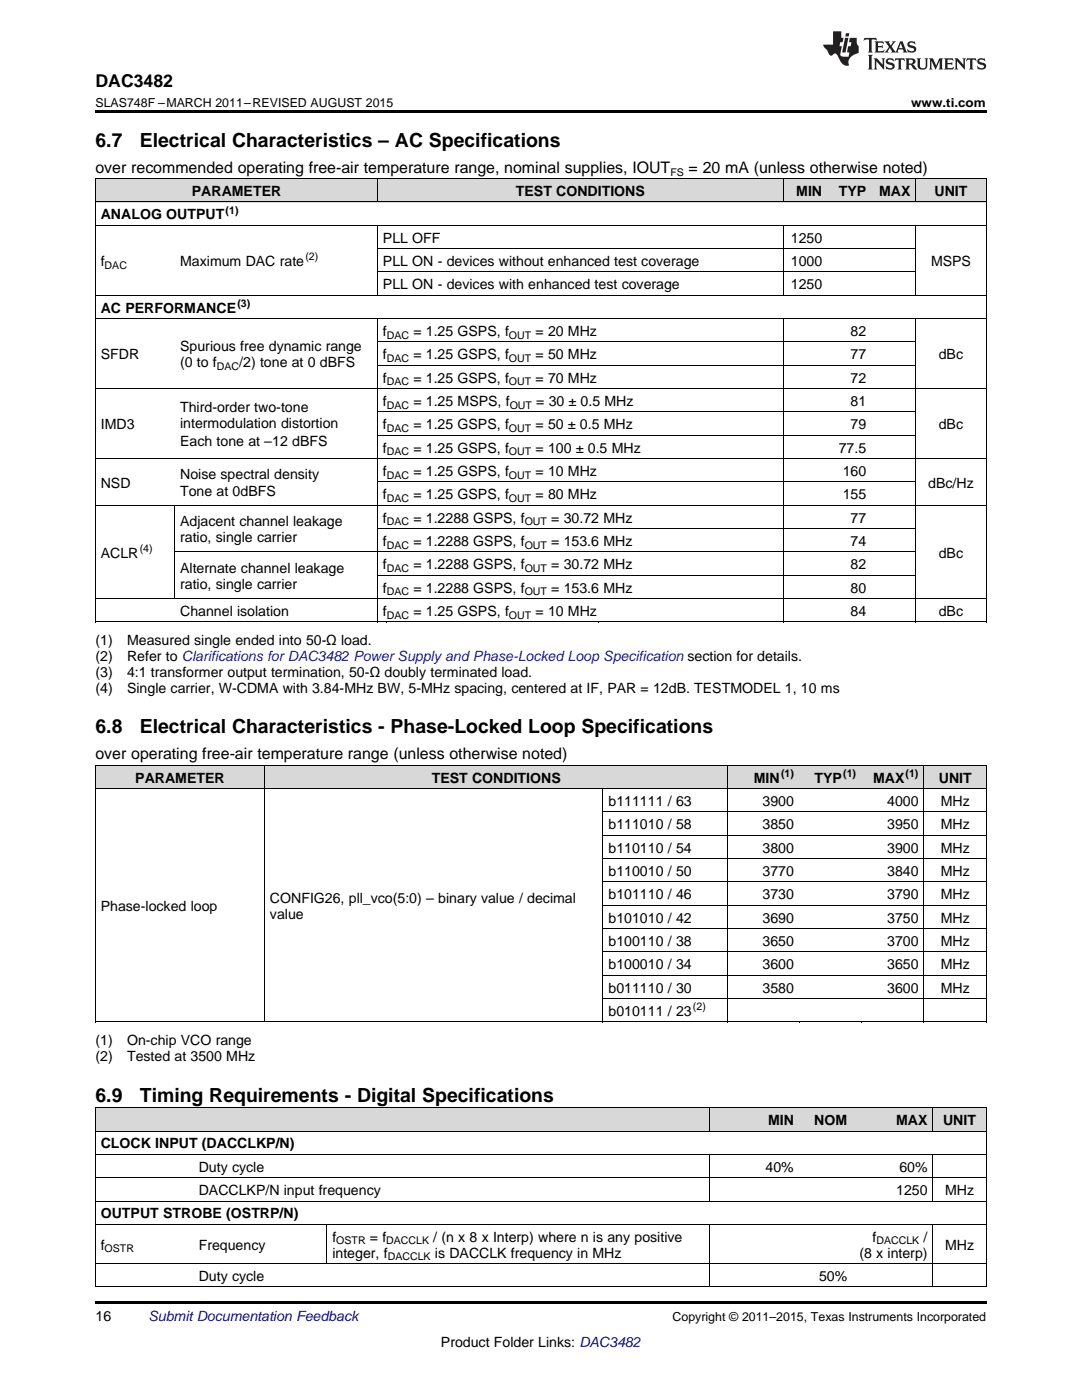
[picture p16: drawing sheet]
<svg xmlns="http://www.w3.org/2000/svg" width="216mm" height="279mm" viewBox="0 0 216 279" stroke-linecap="round" stroke-linejoin="round" font-family="sans-serif">
<defs><g id="words">
<g font-size="3.9">
<text x="19" y="29.3">6.7</text>
<text x="27.9" y="29.3">Electrical Characteristics – AC Specifications</text>
<text x="19" y="146.4">6.8</text>
<text x="27.9" y="146.4">Electrical Characteristics - Phase-Locked Loop Specifications</text>
<text x="19" y="219.9">6.9</text>
<text x="27.9" y="219.9">Timing Requirements - Digital Specifications</text>
</g>
<text font-size="3.5" x="19" y="17.3">DAC3482</text>
<g font-size="3.2">
<text x="19" y="34.4">over recommended operating free-air temperature range, nominal supplies, IOUT</text>
<text x="137.4" y="34.4">= 20 mA (unless otherwise noted)</text>
<text x="19" y="151.5">over operating free-air temperature range (unless otherwise noted)</text>
</g>
<g font-size="2.8">
<text x="38.3" y="39.1">PARAMETER</text>
<text x="102.9" y="39.1">TEST CONDITIONS</text>
<text x="158.9" y="39.1">MIN</text>
<text x="167.4" y="39.1">TYP</text>
<text x="175.4" y="39.1">MAX</text>
<text x="186.5" y="39.1">UNIT</text>
<text x="20.1" y="43.7">ANALOG OUTPUT</text>
<text x="20.1" y="53.1">f</text>
<text x="35.9" y="53.1">Maximum DAC rate</text>
<text x="76.4" y="48.4">PLL OFF</text>
<text x="76.4" y="53.1">PLL ON - devices without enhanced test coverage</text>
<text x="157.8" y="48.4">1250</text>
<text x="157.8" y="53.1">1000</text>
<text x="185.8" y="53.1">MSPS</text>
<text x="76.4" y="57.7">PLL ON - devices with enhanced test coverage</text>
<text x="157.8" y="57.7">1250</text>
<text x="20.1" y="62.4">AC PERFORMANCE</text>
<text x="20.1" y="71.7">SFDR</text>
<text x="35.9" y="70.1">Spurious free dynamic range</text>
<text x="76.4" y="67">f</text>
<text x="76.4" y="71.7">f</text>
<text x="82.5" y="67">= 1.25 GSPS, f</text>
<text x="82.5" y="71.7">= 1.25 GSPS, f</text>
<text x="106.9" y="67">= 20 MHz</text>
<text x="106.9" y="71.7">= 50 MHz</text>
<text x="169.7" y="67">82</text>
<text x="169.7" y="71.7">77</text>
<text x="187.3" y="71.7">dBc</text>
<text x="35.9" y="73.3">(0 to f</text>
<text x="47.7" y="73.3">/2) tone at 0 dBFS</text>
<text x="76.4" y="76.3">f</text>
<text x="82.5" y="76.3">= 1.25 GSPS, f</text>
<text x="106.9" y="76.3">= 70 MHz</text>
<text x="169.7" y="76.3">72</text>
<text x="35.9" y="82.3">Third-order two-tone</text>
<text x="76.4" y="81">f</text>
<text x="82.5" y="81">= 1.25 MSPS, f</text>
<text x="107" y="81">= 30 ± 0.5 MHz</text>
<text x="169.7" y="81">81</text>
<text x="20.1" y="85.7">IMD3</text>
<text x="35.9" y="85.4">intermodulation distortion</text>
<text x="35.9" y="89">Each tone at –12 dBFS</text>
<text x="76.4" y="85.7">f</text>
<text x="82.5" y="85.7">= 1.25 GSPS, f</text>
<text x="106.9" y="85.7">= 50 ± 0.5 MHz</text>
<text x="169.7" y="85.7">79</text>
<text x="187.3" y="85.7">dBc</text>
<text x="35.9" y="95.5">Noise spectral density</text>
<text x="76.4" y="90.3">f</text>
<text x="76.4" y="95">f</text>
<text x="82.5" y="90.3">= 1.25 GSPS, f</text>
<text x="82.5" y="95">= 1.25 GSPS, f</text>
<text x="106.9" y="90.3">= 100 ± 0.5 MHz</text>
<text x="106.9" y="95">= 10 MHz</text>
<text x="167.4" y="90.3">77.5</text>
<text x="168.2" y="95">160</text>
<text x="20.1" y="97.3">NSD</text>
<text x="35.9" y="99.1">Tone at 0dBFS</text>
<text x="76.4" y="99.6">f</text>
<text x="82.5" y="99.6">= 1.25 GSPS, f</text>
<text x="106.9" y="99.6">= 80 MHz</text>
<text x="168.2" y="99.6">155</text>
<text x="185.2" y="97.3">dBc/Hz</text>
<text x="35.9" y="105">Adjacent channel leakage</text>
<text x="76.4" y="104.3">f</text>
<text x="82.5" y="104.3">= 1.2288 GSPS, f</text>
<text x="110" y="104.3">= 30.72 MHz</text>
<text x="169.7" y="104.3">77</text>
<text x="20.1" y="111.3">ACLR</text>
<text x="35.9" y="108.2">ratio, single carrier</text>
<text x="76.4" y="108.9">f</text>
<text x="76.4" y="113.6">f</text>
<text x="82.5" y="108.9">= 1.2288 GSPS, f</text>
<text x="82.5" y="113.6">= 1.2288 GSPS, f</text>
<text x="110" y="108.9">= 153.6 MHz</text>
<text x="110" y="113.6">= 30.72 MHz</text>
<text x="169.7" y="108.9">74</text>
<text x="169.7" y="113.6">82</text>
<text x="187.3" y="111.3">dBc</text>
<text x="35.9" y="114.3">Alternate channel leakage</text>
<text x="35.9" y="117.5">ratio, single carrier</text>
<text x="76.4" y="118.3">f</text>
<text x="82.5" y="118.3">= 1.2288 GSPS, f</text>
<text x="110" y="118.3">= 153.6 MHz</text>
<text x="169.7" y="118.3">80</text>
<text x="35.9" y="122.9">Channel isolation</text>
<text x="76.4" y="122.9">f</text>
<text x="82.5" y="122.9">= 1.25 GSPS, f</text>
<text x="106.9" y="122.9">= 10 MHz</text>
<text x="169.7" y="122.9">84</text>
<text x="187.3" y="122.9">dBc</text>
<text x="19" y="128.8">(1)</text>
<text x="19" y="131.9">(2)</text>
<text x="25.4" y="128.8">Measured single ended into 50-Ω load.</text>
<text x="25.4" y="131.9">Refer to Clarifications for DAC3482 Power Supply and Phase-Locked Loop Specification section for details.</text>
<text x="19" y="135.1">(3)</text>
<text x="25.4" y="135.1">4:1 transformer output termination, 50-Ω doubly terminated load.</text>
<text x="19" y="138.3">(4)</text>
<text x="25.4" y="138.3">Single carrier, W-CDMA with 3.84-MHz BW, 5-MHz spacing, centered at IF, PAR = 12dB. TESTMODEL 1, 10 ms</text>
<text x="27" y="156.2">PARAMETER</text>
<text x="86.1" y="156.2">TEST CONDITIONS</text>
<text x="121.4" y="160.8">b111111 / 63</text>
<text x="150.4" y="156.2">MIN</text>
<text x="152.2" y="160.8">3900</text>
<text x="162.5" y="156.2">TYP</text>
<text x="174.2" y="156.2">MAX</text>
<text x="177" y="160.8">4000</text>
<text x="187.3" y="156.2">UNIT</text>
<text x="187.7" y="160.8">MHz</text>
<text x="121.4" y="165.5">b111010 / 58</text>
<text x="152.2" y="165.5">3850</text>
<text x="177" y="165.5">3950</text>
<text x="187.7" y="165.5">MHz</text>
<text x="121.4" y="170.1">b110110 / 54</text>
<text x="152.2" y="170.1">3800</text>
<text x="177" y="170.1">3900</text>
<text x="187.7" y="170.1">MHz</text>
<text x="121.4" y="174.8">b110010 / 50</text>
<text x="121.4" y="179.5">b101110 / 46</text>
<text x="152.2" y="174.8">3770</text>
<text x="152.2" y="179.5">3730</text>
<text x="177" y="174.8">3840</text>
<text x="177" y="179.5">3790</text>
<text x="187.7" y="174.8">MHz</text>
<text x="187.7" y="179.5">MHz</text>
<text x="20.1" y="181.8">Phase-locked loop</text>
<text x="53.9" y="180.2">CONFIG26, pll_vco(5:0) – binary value / decimal</text>
<text x="53.9" y="183.4">value</text>
<text x="121.4" y="184.1">b101010 / 42</text>
<text x="152.2" y="184.1">3690</text>
<text x="177" y="184.1">3750</text>
<text x="187.7" y="184.1">MHz</text>
<text x="121.4" y="188.8">b100110 / 38</text>
<text x="152.2" y="188.8">3650</text>
<text x="177" y="188.8">3700</text>
<text x="187.7" y="188.8">MHz</text>
<text x="121.4" y="193.4">b100010 / 34</text>
<text x="152.2" y="193.4">3600</text>
<text x="177" y="193.4">3650</text>
<text x="187.7" y="193.4">MHz</text>
<text x="121.4" y="198.1">b011110 / 30</text>
<text x="121.4" y="202.7">b010111 / 23</text>
<text x="152.2" y="198.1">3580</text>
<text x="177" y="198.1">3600</text>
<text x="187.7" y="198.1">MHz</text>
<text x="19" y="208.6">(1)</text>
<text x="25.4" y="208.6">On-chip VCO range</text>
<text x="19" y="211.8">(2)</text>
<text x="25.4" y="211.8">Tested at 3500 MHz</text>
<text x="153.2" y="224.5">MIN</text>
<text x="162.5" y="224.5">NOM</text>
<text x="178.8" y="224.5">MAX</text>
<text x="188.2" y="224.5">UNIT</text>
<text x="20.1" y="229.2">CLOCK INPUT (DACCLKP/N)</text>
<text x="39.7" y="233.8">Duty cycle</text>
<text x="152.8" y="233.8">40%</text>
<text x="179.5" y="233.8">60%</text>
<text x="39.7" y="238.5">DACCLKP/N input frequency</text>
<text x="178.8" y="238.5">1250</text>
<text x="188.6" y="238.5">MHz</text>
<text x="20.1" y="243.1">OUTPUT STROBE (OSTRP/N)</text>
<text x="20.1" y="249.4">f</text>
<text x="39.7" y="249.4">Frequency</text>
<text x="66.3" y="247.8">f</text>
<text x="66.3" y="251">integer, f</text>
<text x="73.8" y="247.8">= f</text>
<text x="86.5" y="247.8">/ (n x 8 x Interp) where n is any positive</text>
<text x="86.8" y="251">is DACCLK frequency in MHz</text>
<text x="171.5" y="251">(8 x interp)</text>
<text x="174.1" y="247.8">f</text>
<text x="184.3" y="247.8">/</text>
<text x="188.6" y="249.4">MHz</text>
<text x="39.7" y="255.6">Duty cycle</text>
<text x="163.4" y="255.6">50%</text>
<text x="19" y="263.6">16</text>
<text x="88" y="268.9">Product Folder Links: DAC3482</text>
</g>
<text font-size="2.8" fill="#0000c8" x="29.6" y="263.6">Submit Documentation Feedback</text>
<g font-size="2.5">
<text x="19" y="21.4">SLAS748F –MARCH 2011–REVISED AUGUST 2015</text>
<text x="181.8" y="21.4">www.ti.com</text>
<text x="134.2" y="263.6">Copyright © 2011–2015, Texas Instruments Incorporated</text>
</g>
<g font-size="2.1">
<text x="133.8" y="35.1">FS</text>
<text x="45" y="42.6">(1)</text>
<text x="20.9" y="53.6">DAC</text>
<text x="60.9" y="51.9">(2)</text>
<text x="47.4" y="61.2">(3)</text>
<text x="77.2" y="67.6">DAC</text>
<text x="101.6" y="67.6">OUT</text>
<text x="43.3" y="73.8">DAC</text>
<text x="77.2" y="72.2">DAC</text>
<text x="77.2" y="76.9">DAC</text>
<text x="101.6" y="72.2">OUT</text>
<text x="101.6" y="76.9">OUT</text>
<text x="77.2" y="81.6">DAC</text>
<text x="101.7" y="81.6">OUT</text>
<text x="77.2" y="86.2">DAC</text>
<text x="101.6" y="86.2">OUT</text>
<text x="77.2" y="90.9">DAC</text>
<text x="77.2" y="95.5">DAC</text>
<text x="101.6" y="90.9">OUT</text>
<text x="101.6" y="95.5">OUT</text>
<text x="77.2" y="100.2">DAC</text>
<text x="101.6" y="100.2">OUT</text>
<text x="77.2" y="104.8">DAC</text>
<text x="104.7" y="104.8">OUT</text>
<text x="27.9" y="110.1">(4)</text>
<text x="77.2" y="109.5">DAC</text>
<text x="104.7" y="109.5">OUT</text>
<text x="77.2" y="114.2">DAC</text>
<text x="77.2" y="118.8">DAC</text>
<text x="104.7" y="114.2">OUT</text>
<text x="104.7" y="118.8">OUT</text>
<text x="77.2" y="123.5">DAC</text>
<text x="101.6" y="123.5">OUT</text>
<text x="155.8" y="155">(1)</text>
<text x="168.2" y="155">(1)</text>
<text x="180.7" y="155">(1)</text>
<text x="138.3" y="201.6">(2)</text>
<text x="20.9" y="249.9">OSTR</text>
<text x="67.1" y="248.4">OSTR</text>
<text x="77" y="248.4">DACCLK</text>
<text x="77.4" y="251.5">DACCLK</text>
<text x="174.9" y="248.4">DACCLK</text>
</g>
</g></defs>
<g fill="#d8d8d8">
<path d="M19 221.1h19.6v4.7h-19.6z"/>
<path d="M38.6 221.1h26.7v4.7h-26.7z"/>
<path d="M65.3 221.1h51.5v4.7h-51.5z"/>
<path d="M116.8 221.1h12.5v4.7h-12.5z"/>
<path d="M129.3 221.1h12.4v4.7h-12.4z"/>
<path d="M141.7 221.1h17.8v4.7h-17.8z"/>
<path d="M159.5 221.1h10.7v4.7h-10.7z"/>
<path d="M170.2 221.1h16v4.7h-16z"/>
<path d="M186.2 221.1h10.6v4.7h-10.6z"/>
<path d="M19 152.8h33.8v4.6h-33.8z"/>
<path d="M52.8 152.8h67.6v4.6h-67.6z"/>
<path d="M120.4 152.8h24.9v4.6h-24.9z"/>
<path d="M145.3 152.8h14.2v4.6h-14.2z"/>
<path d="M159.5 152.8h12.4v4.6h-12.4z"/>
<path d="M171.9 152.8h12.5v4.6h-12.5z"/>
<path d="M184.4 152.8h12.4v4.6h-12.4z"/>
<path d="M19 35.7h15.9v4.7h-15.9z"/>
<path d="M34.9 35.7h40.5v4.7h-40.5z"/>
<path d="M75.4 35.7h1.7v4.7h-1.7z"/>
<path d="M77.1 35.7h42.3v4.7h-42.3z"/>
<path d="M119.4 35.7h37v4.7h-37z"/>
<path d="M156.4 35.7h8.7v4.7h-8.7z"/>
<path d="M165.1 35.7h8.9v4.7h-8.9z"/>
<path d="M174 35.7h8.7v4.7h-8.7z"/>
<path d="M182.7 35.7h14.1v4.7h-14.1z"/>
</g>
<g fill="#000">
<path d="M19 22h177.8v.5h-177.8zM19 124.1l.2 .1zM75.2 124.1l.2 .1zM77 124.1l.1 .1zM119.3 124.1l.1 .1zM156.2 124.1l.2 .1zM182.6 124.1l.1 .1zM196.7 124.1l.1 .1zM19 204h.2zM120.3 204h.1zM145.2 204h.1zM159.4 204h.1z"/>
<path d="M171.8 204h.1zM184.3 204h.1zM196.7 204h.1zM19 259.7h177.8v.5h-177.8z"/>
</g>
<g fill="none" stroke="#000" stroke-width=".2">
<path d="M19 35.6h177.8M19.1 35.7v88.5M75.3 35.7v4.7M156.3 35.7v4.7M182.7 35.7v4.7M196.8 35.7v88.5M19 58.9h177.8M19 45h177.8M19 40.3h177.8M75.3 45v14M75.4 54.3h107.3M75.4 49.6h107.3"/>
<path d="M156.3 45v14M182.7 45v14M19 77.6h177.8M19 63.6h177.8M75.3 63.6v60.6M75.4 72.9h107.3M75.4 68.2h107.3M156.3 63.6v60.6M182.7 63.6v60.6M19 91.5h177.8M75.4 96.2h107.3M75.4 86.9h107.3"/>
<path d="M75.4 82.2h107.3M19 119.5h177.8M19 100.8h177.8M34.8 100.9v18.6M34.9 110.2h147.8M75.4 114.8h107.3M75.4 105.5h107.3M19 124.1h177.8M19 152.7l177.8 .1v51.2M19 157.4h177.8M19.1 152.8v51.2M52.8 152.8v51.2"/>
<path d="M120.3 157.4v46.6M145.2 152.8v51.2M184.3 152.8v51.2M120.4 176h76.4M120.4 171.4h76.4M120.4 166.7h76.4M120.4 162h76.4M120.4 199.3h76.4M120.4 194.6h76.4M120.4 190h76.4M120.4 185.3h76.4M120.4 180.7h76.4"/>
<path d="M19 204h177.8M19 221.1h177.8v35.8M19 239.7h177.8M19 235h177.8M19 230.4h177.8M19 225.7h177.8M19.1 221.1v35.8M141.7 221.1v4.7M141.7 230.4v9.3M186.1 221.1v4.7M186.1 230.4v9.3M19 256.8h177.8"/>
<path d="M19 252.2h177.8M19 244.4h177.8M65.2 244.4v7.8M141.7 244.4v12.5M186.1 244.4v12.5"/>
</g>
<g fill="#231f20">
<path d="M172.5 7.6l-.1 .5 .4-.2h.6v.1v2.1l-.2 .4h.9l-.2-.4v-2.1l.1-.1h.5l.5 .2-.2-.5zM174.5 8.3l.2 .3v1.5l-.2 .4h1.8l.2-.6a1.04 1.04 0 0 1-1.3 .2v-.7h.6l.3 .2v-.6l-.3 .2h-.6v-.6l.8-.1 .4 .3-.2-.5zM176.5 8.3l.9 1.1-.9 1.1h.8l-.2-.2 .4-.7 .5 .7-.2 .2h1.5l-.2-.2 .2-.4h.9l.1 .4-.2 .2h1l-.3-.3-.7-1.9h-.5l-.9 2-.8-1 .9-1h-.8l.1 .3-.4 .5-.3-.6 .1-.2zM179.7 8.6l.4 1h-.7zM181.3 8.4a.63 .63 0 0 0-.2 .7 .63 .63 0 0 0 .6 .4l.6 .2 .1 .2a.75 .75 0 0 1-.7 .4 .75 .75 0 0 1-.6-.5l.1 .7 .1-.1a1.11 1.11 0 0 0 1.5-.6 1.13 1.13 0 0 0-1.2-.8l-.1-.4a1.04 1.04 0 0 1 1.2 .2l-.2-.5-.2 .1-.4-.2zM173.2 10.9l.2 .4v2.2l-.2 .4h1l-.3-.4v-2.2l.3-.4zM174.3 11.6l.3 .4v1.5l-.3 .4h.8l-.2-.4v-1.3l1.5 1.7v-1.9l.2-.4h-.7l.2 .4v.9l-1.1-1.3zM177 11.8a.62 .62 0 0 0-.2 .7 .62 .62 0 0 0 .6 .4l.6 .1 .1 .3a.76 .76 0 0 1-.7 .3 .76 .76 0 0 1-.7-.4l.2 .7 .1-.1a1.11 1.11 0 0 0 1.5-.6 1.13 1.13 0 0 0-1.2-.8l-.1-.4a1.04 1.04 0 0 1 1.2 .2l-.2-.6-.2 .1-.5-.1zM178.7 11.6l-.2 .6a.61 .61 0 0 1 .8-.3v1.6l-.2 .4h.9l-.2-.4v-1.6a.63 .63 0 0 1 .7 .3l-.1-.6zM180.6 11.6l.3 .4v1.5l-.3 .4h1l-.2-.2-.1-.8 .6 .2a.76 .76 0 0 0 1.2 .7l-1-1a.58 .58 0 0 0 .6-.5 .58 .58 0 0 0-.5-.6zM181.4 11.9h.1a.45 .45 0 0 1 .5 .1 .45 .45 0 0 1 .1 .5l-.8 .2zM182.9 11.6l.2 .2a2.17 2.17 0 0 0 .3 1.9 .99 .99 0 0 0 1.6-.6v-1.1l.2-.4h-.7l.2 .2a1.92 1.92 0 0 1-.2 1.8 .6 .6 0 0 1-.9-.5v-1.1l.2-.4zM185.4 11.6l.2 .4v1.5l-.2 .4h.7l-.2-.4v-1.4l.8 1.8 .8-1.8v1.4l-.2 .4h.9l-.2-.4v-1.5l.2-.4h-.8l-.6 1.5-.6-1.5zM188.4 11.6l.2 .4v1.5l-.2 .4h1.8l.1-.6a1.04 1.04 0 0 1-1.2 .1v-.6h.5l.4 .2v-.6l-.4 .2h-.5v-.7h.8l.3 .3-.1-.6zM190.5 11.6l.2 .4v1.5l-.2 .4h.7l-.2-.4v-1.3l1.5 1.7v-1.9l.2-.4h-.7l.2 .4v.9l-1.1-1.3zM192.9 11.6l-.1 .6a.61 .61 0 0 1 .7-.3l.1 1.6-.3 .4h1l-.3-.4 .1-1.6a.63 .63 0 0 1 .7 .3l-.1-.6zM195.2 11.8a.62 .62 0 0 0-.2 .7 .62 .62 0 0 0 .6 .4l.6 .1 .1 .3a.76 .76 0 0 1-.7 .3 .76 .76 0 0 1-.6-.4l.1 .7 .1-.1a1.11 1.11 0 0 0 1.6-.6 1.13 1.13 0 0 0-1.3-.8l-.1-.4a1.04 1.04 0 0 1 1.2 .2l-.1-.6-.2 .1-.5-.1z"/>
<path d="M166.2 6.3v2.6h-1.9v.4l.8 .9a.91 .91 0 0 0 1 .8 .56 .56 0 0 1 .5-.3 .56 .56 0 0 1 .5 .3l.4 .8a1.53 1.53 0 0 0 1.9 1.2 1.54 1.54 0 0 1 1-2.1l.9-.3v-1.4a1.52 1.52 0 0 1-.4-1.6h-1.3l-.2 .8h.5l-.2 .8h-.5l-.1 1v.2l.4 .1-.2 .8a1.93 1.93 0 0 1-1.6-.3l.3-1.8h-.5l.2-.8h.4l.2-.8h-.4v-1.3zM168.6 7.6l-.6 2.9h.7l.6-2.9zM168.8 6.6l-.1 .7h.6l.2-.7z"/>
</g>
<use href="#words"/>
</svg>
